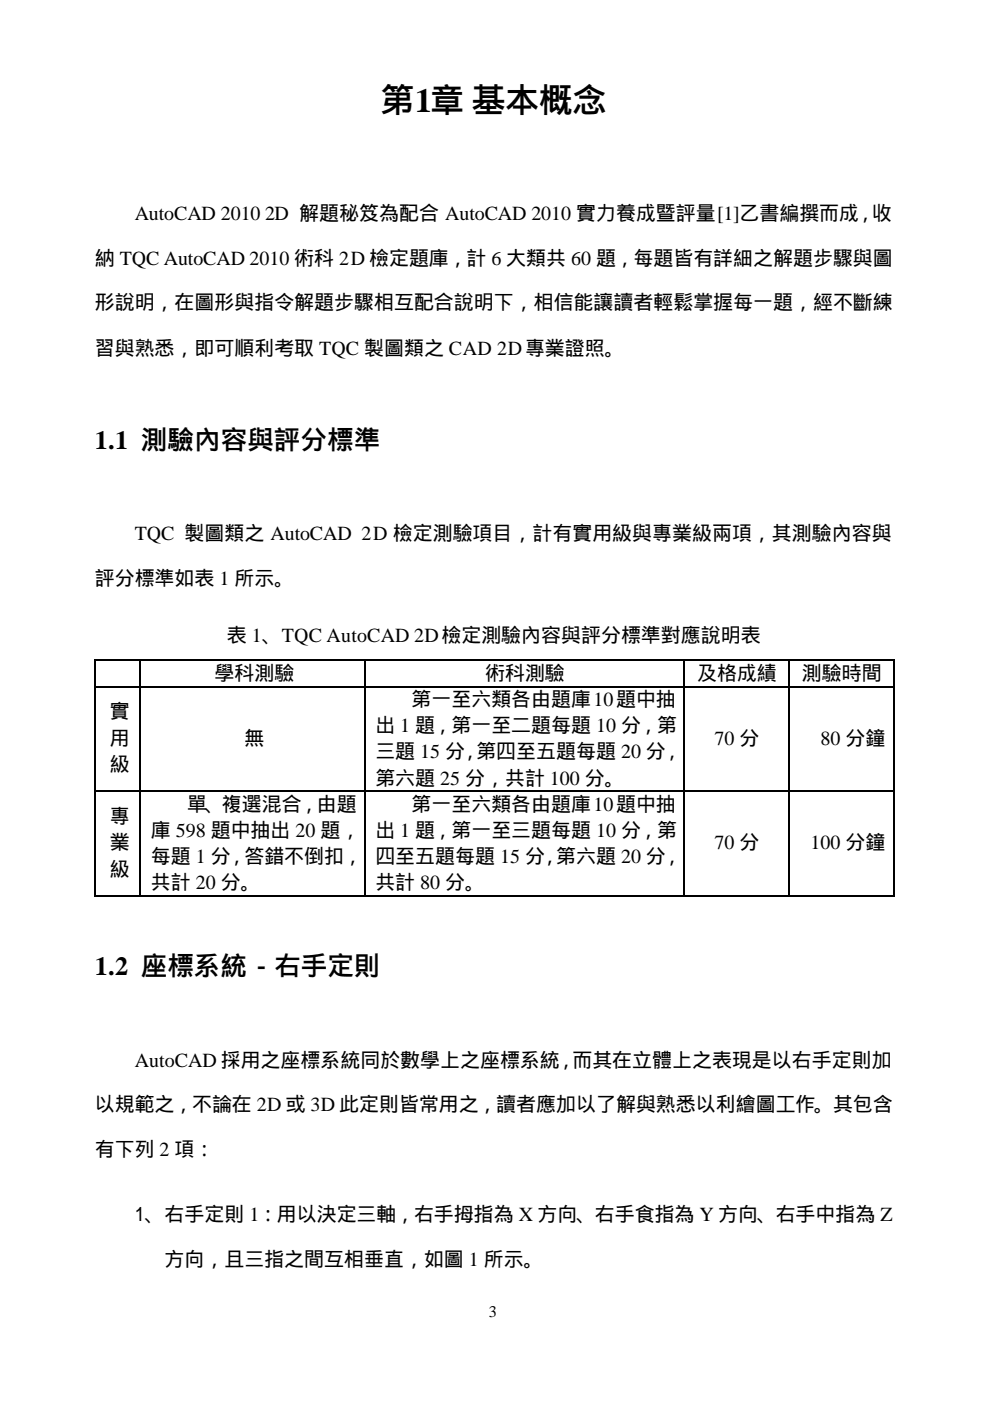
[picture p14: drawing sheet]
<svg xmlns="http://www.w3.org/2000/svg" width="210mm" height="297mm" viewBox="0 0 210 297" stroke-linecap="round" stroke-linejoin="round" font-family="sans-serif">
<defs><g id="words">
<text font-size="7.1" x="80.7" y="23.7">第1章 基本概念</text>
<g font-size="5.6">
<text x="20.1" y="95.2">1.1 測驗內容與評分標準</text>
<text x="20.1" y="206.8">1.2 座標系統－右手定則</text>
</g>
<g font-size="4.2">
<text x="28.6" y="46.7">AutoCAD 2010</text>
<text x="56.2" y="46.7">2D 解題秘笈為配合 AutoCAD 2010 實力養成暨評量[1]乙書編撰而成，收</text>
<text x="20.1" y="56.3">納 TQC AutoCAD 2010 術科 2D 檢定題庫，計 6 大類共 60 題，每題皆有詳細之解題步驟與圖</text>
<text x="20.1" y="65.5">形說明，在圖形與指令解題步驟相互配合說明下，相信能讓讀者輕鬆掌握每一題，經不斷練</text>
<text x="20.1" y="75.3">習與熟悉，即可順利考取 TQC 製圖類之 CAD 2D專業證照。</text>
<text x="28.6" y="114.5">TQC 製圖類之 AutoCAD 2D 檢定測驗項目，計有實用級與專業級兩項，其測驗內容與</text>
<text x="20.1" y="124">評分標準如表 1 所示。</text>
<text x="48.2" y="136.2">表 1、TQC AutoCAD 2D檢定測驗內容與評分標準對應說明表</text>
<text x="45.5" y="144.1">學科測驗</text>
<text x="87.3" y="149.7">第一至六類各由題庫10題中抽</text>
<text x="102.9" y="144.1">術科測驗</text>
<text x="147.9" y="144.1">及格成績</text>
<text x="170.1" y="144.1">測驗時間</text>
<text x="23.3" y="152.3">實</text>
<text x="79.6" y="155.2">出 1 題，第一至二題每題 10 分，第</text>
<text x="23.3" y="157.9">用</text>
<text x="51.9" y="157.9">無</text>
<text x="79.6" y="160.8">三題 15 分，第四至五題每題 20 分，</text>
<text x="151.6" y="157.9">70 分</text>
<text x="174.1" y="157.9">80 分鐘</text>
<text x="23.3" y="163.4">級</text>
<text x="79.6" y="166.3">第六題 25 分，共計 100 分。</text>
<text x="39.7" y="171.9">單、複選混合，由題</text>
<text x="87.3" y="171.9">第一至六類各由題庫10題中抽</text>
<text x="23.3" y="174.5">專</text>
<text x="32" y="177.4">庫 598 題中抽出 20 題，</text>
<text x="79.6" y="177.4">出 1 題，第一至三題每題 10 分，第</text>
<text x="23.3" y="180.1">業</text>
<text x="23.3" y="185.6">級</text>
<text x="32" y="183">每題 1 分，答錯不倒扣，</text>
<text x="79.6" y="183">四至五題每題 15 分，第六題 20 分，</text>
<text x="151.6" y="180.1">70 分</text>
<text x="172" y="180.1">100 分鐘</text>
<text x="32" y="188.6">共計 20 分。</text>
<text x="79.6" y="188.6">共計 80 分。</text>
<text x="28.6" y="226.1">AutoCAD 採用之座標系統同於數學上之座標系統，而其在立體上之表現是以右手定則加</text>
<text x="20.1" y="235.7">以規範之，不論在 2D 或 3D 此定則皆常用之，讀者應加以了解與熟悉以利繪圖工作。其包含</text>
<text x="20.1" y="245.2">有下列 2 項：</text>
<text x="30.7" y="258.9">、右手定則 1：用以決定三軸，右手拇指為 X 方向、右手食指為 Y 方向、右手中指為 Z</text>
<text x="34.9" y="268.5">方向，且三指之間互相垂直，如圖 1 所示。</text>
</g>
<text font-size="3.4" x="103.7" y="279.3">3</text>
</g></defs>
<g fill="#000">
<path d="M20.1 139.9h.3v.2h-.3zM20.1 145.4h.3v.3h-.3zM29.6 139.9h.3v.2h-.3zM29.6 145.4h.3v.3h-.3zM77.3 139.9h.2v.2h-.2zM77.3 145.4h.2v.3h-.2zM145 139.9h.3v.2h-.3zM145 145.4h.3v.3h-.3zM167.2 139.9h.3v.2h-.3zM167.2 145.4h.3v.3h-.3zM189.4 139.9h.3v.2h-.3zM189.4 145.4h.3v.3h-.3z"/>
<path d="M20.1 167.7h.3v.2h-.3zM29.6 167.7h.3v.2h-.3zM77.3 167.7h.2v.2h-.2zM145 167.7h.3v.2h-.3zM167.2 167.7h.3v.2h-.3zM189.4 167.7h.3v.2h-.3zM20.1 189.9h.3v.2h-.3zM29.6 189.9h.3v.2h-.3zM77.3 189.9h.2v.2h-.2zM145 189.9h.3v.2h-.3zM167.2 189.9h.3v.2h-.3zM189.4 189.9h.3v.2h-.3z"/>
</g>
<g fill="none" stroke="#000" stroke-width=".26">
<path d="M20.2 140.1v5.3M20.2 145.7v22M20.4 140h9.2M20.4 145.6h9.2M29.8 140.1v5.3M29.8 145.7v22M29.9 140h47.4M29.9 145.6h47.4M77.4 140.1v5.3M77.4 145.7v22M77.5 140h67.5M77.5 145.6h67.5"/>
<path d="M145.1 140.1v5.3M145.1 145.7v22M145.3 140h21.9M145.3 145.6h21.9M167.3 140.1v5.3M167.3 145.7v22M167.5 140h21.9M167.5 145.6h21.9M189.6 140.1v5.3M189.6 145.7v22M20.2 167.9v22M20.4 167.8h9.2"/>
<path d="M29.8 167.9v22M29.9 167.8h47.4M77.4 167.9v22M77.5 167.8h67.5M145.1 167.9v22M145.3 167.8h21.9M167.3 167.9v22M167.5 167.8h21.9M189.6 167.9v22M20.4 190h9.2M29.9 190h47.4M77.5 190h67.5"/>
<path d="M145.3 190h21.9M167.5 190h21.9"/>
</g>
<use href="#words"/>
</svg>
